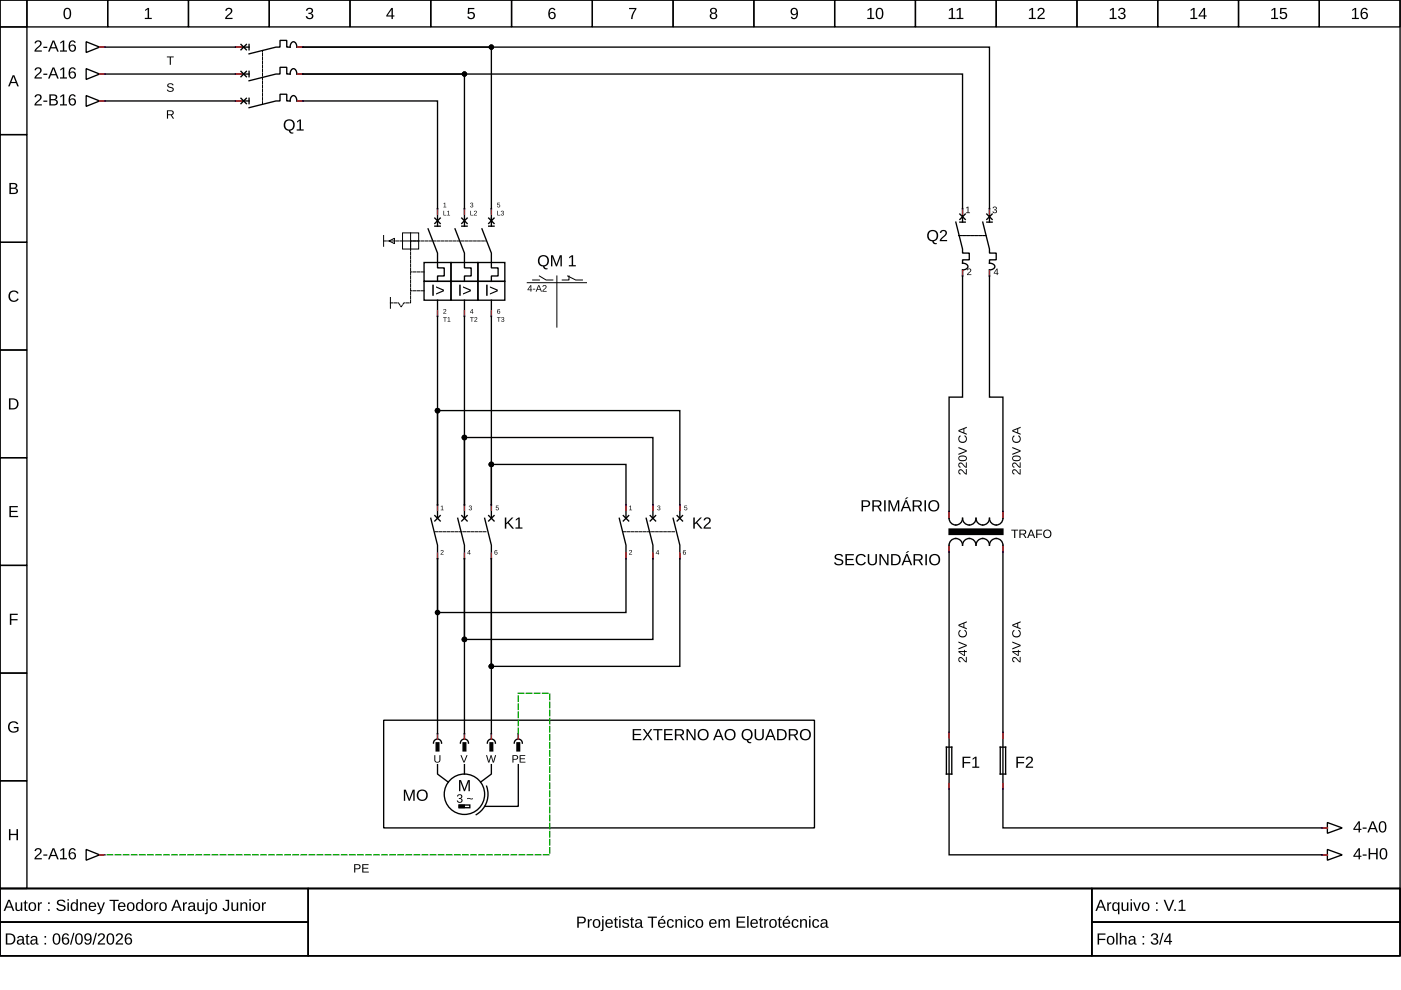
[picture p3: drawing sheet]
<svg xmlns="http://www.w3.org/2000/svg" width="297mm" height="210mm" viewBox="0 0 297 210" stroke-linecap="round" stroke-linejoin="round" font-family="sans-serif">
<g fill="none" stroke="#000" stroke-width=".29">
<path d="M0 0h296.8v188.4h-296.8zM0 0h5.7v5.7h-5.7zM5.7 0h17.1v5.7h-17.1zM22.8 0h17.2v5.7h-17.2zM40 0h17.1v5.7h-17.1zM57.1 0h17.1v5.7h-17.1zM74.2 0h17.1v5.7h-17.1zM91.3 0h17.2v5.7h-17.2zM108.5 0h17.1v5.7h-17.1zM125.6 0h17.1v5.7h-17.1zM142.7 0h17.1v5.7h-17.1zM159.8 0h17.2v5.7h-17.2z"/>
<path d="M177 0h17.1v5.7h-17.1zM194.1 0h17.1v5.7h-17.1zM211.2 0h17.1v5.7h-17.1zM228.3 0h17.2v5.7h-17.2zM245.5 0h17.1v5.7h-17.1zM262.6 0h17.1v5.7h-17.1zM279.7 0h17.1v5.7h-17.1zM0 5.7h5.7v22.8h-5.7zM18.3 14.6l2.8 1.1-2.8 1.1zM18.3 8.8l2.8 1.2-2.8 1.1zM21.1 15.7h.9M21.1 10h.9"/>
<path d="M22.3 10h30.5M22.3 15.7h30.5M51.1 9.4l1.1 1.2M51.1 15.1l1.1 1.2M52.2 9.4l-1.1 1.2M52.2 15.1l-1.1 1.2M52.8 9.4v1.2M52.8 15.1v1.2M64.2 15.7h-1.3a.85 .85 0 0 0-1-1.1l-.3 .7-.1 .4h-.7v-1.4h-1.4v1.4h-.9l-5.7 1.4M64.2 10h-1.3a.85 .85 0 0 0-1-1.1l-.3 .6-.1 .5h-.7v-1.4h-1.4v1.4h-.9l-5.7 1.4M64.2 15.7h34.3v32.3M64.2 10h40v38"/>
<path d="M64.2 15.7h139.9v31.4M64.2 10h145.6v37.1M0 28.5h5.7v22.9h-5.7zM18.3 20.3l2.8 1.1-2.8 1.1zM21.1 21.4h.9M22.3 21.4h30.5M51.1 20.8l1.1 1.2M52.2 20.8l-1.1 1.2M52.8 22.8l5.7-1.4h.9v-1.4h1.4v1.4h.7a.85 .85 0 0 1 1-1l.4 .6v.4h29.9v26.6M52.8 20.8v1.2M0 51.4h5.7v22.8h-5.7zM89.9 55.7h5.7v4h-5.7z"/>
<path d="M89.9 59.7h5.7v3.9h-5.7zM90.8 48.5l2 5.2v3.1h1.4v1.7h-1.4v1.2M92.2 46.2l1.1 1.2M92.2 48h1.1M93.3 46.2l-1.1 1.2M95.6 59.7h5.7v3.9h-5.7zM95.6 55.7h5.7v4h-5.7zM96.5 48.5l2 5.2v3.1h1.4v1.7h-1.4v1.2M97.9 46.2l1.1 1.2M97.9 48h1.1M99 46.2l-1.1 1.2M101.3 59.7h5.7v3.9h-5.7z"/>
<path d="M101.3 55.7h5.7v4h-5.7zM102.2 48.5l2 5.2v3.1h1.4v1.7h-1.4v1.2M103.6 46.2l1.2 1.2M103.6 48h1.2M104.8 46.2l-1.2 1.2M202.7 47.1l1.4 5.7v.9h1.4v1.4h-1.4v.7a.85 .85 0 0 1 1 1l-.6 .4h-.4v27h-2.9v25.7a1.43 1.43 0 0 0 1.5 1.4 1.43 1.43 0 0 0 1.4-1.4 1.43 1.43 0 0 0 1.4 1.4 1.43 1.43 0 0 0 1.4-1.4 1.43 1.43 0 0 0 1.5 1.4 1.43 1.43 0 0 0 1.4-1.4 1.43 1.43 0 0 0 1.4 1.4 1.43 1.43 0 0 0 1.4-1.4v-25.7h-2.8v-27a.85 .85 0 0 0 1-1l-.6-.3-.4-.1v-.7h1.4v-1.4h-1.4v-.9l-1.4-5.7M203.5 45.4l1.1 1.1M203.5 47.1h1.1M204.6 45.4l-1.1 1.1M209.2 45.4l1.2 1.1M209.2 47.1h1.2M210.4 45.4l-1.2 1.1"/>
<path d="M0 74.2h5.7v22.8h-5.7zM92.8 63.6v43.4M98.5 63.6v43.4M104.2 63.6v43.4M0 97h5.7v22.9h-5.7zM0 119.9h5.7v22.8h-5.7zM91.3 109.9l1.5 5.7v2.9M92.2 109.3l1.1 1.2M92.8 107v2.9M92.8 107v-19.9h51.3v22.8M92.8 118.5v38.2M93.3 109.3l-1.1 1.2"/>
<path d="M97 109.9l1.5 5.7v2.9M97.9 109.3l1.1 1.2M98.5 107v2.9M98.5 107v-14.2h39.9v17.1M98.5 118.5v38.2M99 109.3l-1.1 1.2M102.8 109.9l1.4 5.7v2.9M103.6 109.3l1.2 1.2M104.2 107v2.9M104.2 107v-8.5h28.5v11.4M104.2 118.5v38.2M104.8 109.3l-1.2 1.2"/>
<path d="M131.3 109.9l1.4 5.7v14.3h-39.9v-11.4M132.2 109.3l1.1 1.2M133.3 109.3l-1.1 1.2M137 109.9l1.4 5.7v20h-39.9v-17.1M137.9 109.3l1.1 1.2M139 109.3l-1.1 1.2M142.7 109.9l1.4 5.7v25.7h-39.9v-22.8M143.6 109.3l1.1 1.2M144.7 109.3l-1.1 1.2M0 142.7h5.7v22.8h-5.7zM81.3 152.7h91.4v22.8h-91.4zM92.7 156.7a.86 .86 0 0 0-.8 .9"/>
<path d="M92.9 156.7a.86 .86 0 0 1 .7 .9M98.4 156.7a.86 .86 0 0 0-.8 .9M98.6 156.7a.86 .86 0 0 1 .7 .9M104.1 156.7a.86 .86 0 0 0-.8 .9M104.3 156.7a.86 .86 0 0 1 .7 .9M109.8 156.7a.86 .86 0 0 0-.8 .9M109.9 155.6v1.1M110 156.7a.86 .86 0 0 1 .7 .9M200.7 158.4h1.1v5.7h-1.1zM201.2 155.6v11.4M201.2 155.3v-39.7a1.43 1.43 0 0 1 1.5-1.4 1.43 1.43 0 0 1 1.4 1.4 1.43 1.43 0 0 1 1.4-1.4 1.43 1.43 0 0 1 1.4 1.4 1.43 1.43 0 0 1 1.5-1.4 1.43 1.43 0 0 1 1.4 1.4 1.43 1.43 0 0 1 1.4-1.4 1.43 1.43 0 0 1 1.4 1.4v39.7M212.1 158.4h1.1v5.7h-1.1z"/>
<path d="M212.6 155.6v11.4M0 165.5h5.7v22.9h-5.7zM92.8 162.1v2l2.2 1.7M97.3 170.7h2.3v.6h-2.3zM98.5 162.1v2M103.2 166.7a5 5 0 0 1-2.2 6M104.2 162.1v2l-2.3 1.7M109.9 162.1v8.9h-7.1M201.2 167.3v13.9h79.1M212.6 167.3v8.2h67.7M280.6 175.5h.8M281.4 174.4l3.2 1.1-3.2 1.2z"/>
<path d="M0 188.4h296.8v14.3h-296.8zM0 188.4h65.4v7.1h-65.4zM0 195.5h65.4v7.2h-65.4zM18.3 180.1l2.8 1.1-2.8 1.2zM21.1 181.2h.9M65.4 188.4h166.1v14.3h-166.1zM231.5 188.4h65.3v7.1h-65.3zM231.5 195.5h65.3v7.2h-65.3zM280.6 181.2h.8M281.4 180.1l3.2 1.1-3.2 1.2z"/>
<circle cx="98.5" cy="168.4" r="4.3"/>
</g>
<g fill="#000">
<path d="M30.8 2.1l.5-.4h.3v2.1h.6v.2h-1.5v-.2h.6v-1.8l-.5 .4zM35.4 12h1.4v.2h-.6v1.5h-.2v-1.5h-.6zM35.6 17.8a.82 .82 0 0 1 1.2 .3h-.2a.41 .41 0 0 0-.5-.3 .41 .41 0 0 0-.3 .5l.2 .1a.61 .61 0 0 1 .7 .2 .61 .61 0 0 1 0 .7l-.6 .2a.65 .65 0 0 1-.7-.5h.2a.47 .47 0 0 0 .6 .3 .47 .47 0 0 0 .3-.5l-.4-.2a.5 .5 0 0 1-.6-.2 .5 .5 0 0 1 .1-.6zM48 1.8a.76 .76 0 0 1 1.2 .2 .76 .76 0 0 1-.5 1.1l-.6 .7h1.2v.2h-1.6l.1-.4 .5-.5a.7 .7 0 0 0 .4-1.2l-.5 .1-.1 .3h-.3zM65.1 1.8a.69 .69 0 0 1 1-.1 .69 .69 0 0 1 0 1.1h-.2a.67 .67 0 0 1 .5 .9 .67 .67 0 0 1-1 .4l-.5-.5-.1-.2h.3a.48 .48 0 0 0 .7 .4 .48 .48 0 0 0 .2-.7l-.6-.1v-.3a.46 .46 0 0 0 .6-.2 .46 .46 0 0 0-.3-.6 .46 .46 0 0 0-.5 .4h-.3zM99.2 1.7h1.4v.2h-1.1v.8a.81 .81 0 0 1 1 .2 .81 .81 0 0 1-.1 1.1 .81 .81 0 0 1-1.1-.1l-.2-.4h.3a.53 .53 0 0 0 .8 .2 .53 .53 0 0 0 0-.8 .53 .53 0 0 0-.8 .1h-.3zM133.4 1.7h1.5l-.6 1.5-.2 .8h-.3l.1-.6 .7-1.5h-1.2zM94 43.1l.4-.1v.9l.2 .1h-.6l.3-.1v-.8l-.3 .2zM99.8 43a.28 .28 0 0 1 .4 0 .28 .28 0 0 1-.1 .5 .26 .26 0 0 1 .2 .3 .26 .26 0 0 1-.3 .2l-.3-.3 .3 .2a.18 .18 0 0 0 .2-.2 .18 .18 0 0 0-.2-.2l-.1-.1a.19 .19 0 0 0 .3-.1 .19 .19 0 0 0-.2-.2 .19 .19 0 0 0-.2 .1h-.1zM105.4 43h.6l-.4 .1-.1 .3a.34 .34 0 0 1 .5 .2 .34 .34 0 0 1-.2 .4 .34 .34 0 0 1-.4-.3l.3 .2a.26 .26 0 0 0 .1-.4 .26 .26 0 0 0-.4 0zM204.8 44l.5-.2v1.2h.4v.2h-.9v-.2h.4v-1l-.4 .2zM205.2 57a.47 .47 0 0 1 .7 .2 .47 .47 0 0 1-.4 .7l-.3 .3h.7v.1h-.9l.5-.7a.28 .28 0 0 0 .2-.4 .28 .28 0 0 0-.5 .1h-.2z"/>
<path d="M210.6 43.9a.4 .4 0 0 1 .6 0 .4 .4 0 0 1-.1 .6 .37 .37 0 0 1 .3 .4 .37 .37 0 0 1-.5 .3l-.4-.2-.1-.2h.2a.28 .28 0 0 0 .4 .3 .28 .28 0 0 0 .1-.5h-.3v-.2a.27 .27 0 0 0 .3-.1 .27 .27 0 0 0-.1-.4 .27 .27 0 0 0-.4 .3h-.1zM2.1 61.9a1.18 1.18 0 0 1 1.8 .3l-.3 .1a.87 .87 0 0 0-1.3-.1 .87 .87 0 0 0 .1 1.3 .87 .87 0 0 0 1.3-.2l.3 .1a1.21 1.21 0 0 1-1.8 .4 1.21 1.21 0 0 1-.1-1.9zM94.1 65.6a.33 .33 0 0 1 .5 .1 .33 .33 0 0 1-.3 .5l-.2 .2 .5 .1h-.6l.4-.6a.19 .19 0 0 0 0-.3 .19 .19 0 0 0-.3 .2h-.1zM2 107.3h1.8v.3h-1.5v.7h1.4v.3h-1.4v.8h1.5v.2h-1.8zM93.5 116.7a.33 .33 0 0 1 .5 .1 .33 .33 0 0 1-.3 .5l-.2 .2 .6 .1h-.7l.5-.6a.19 .19 0 0 0-.1-.3 .19 .19 0 0 0-.3 .2h-.1zM93.5 107.4l.3-.2v.9l.3 .1h-.7l.3-.1v-.8l-.2 .2zM99.5 107.3a.28 .28 0 0 1 .5-.1 .28 .28 0 0 1-.2 .5 .26 .26 0 0 1 .3 .3 .26 .26 0 0 1-.4 .2l-.3-.3 .3 .2a.18 .18 0 0 0 .2-.2 .18 .18 0 0 0-.2-.2l-.1-.1a.19 .19 0 0 0 .3-.1 .19 .19 0 0 0-.1-.2 .19 .19 0 0 0-.3 .2l-.1-.1zM105.2 107.2h.5l-.4 .1v.3a.34 .34 0 0 1 .4 .2 .34 .34 0 0 1-.2 .4 .34 .34 0 0 1-.4-.2l.3 .1a.26 .26 0 0 0 .2-.4 .26 .26 0 0 0-.5 0zM133.5 116.7a.33 .33 0 0 1 .5 .1 .33 .33 0 0 1-.3 .5l-.2 .2 .5 .1h-.6l.4-.6a.19 .19 0 0 0 0-.3 .19 .19 0 0 0-.3 .2h-.1zM133.4 107.4l.4-.2v.9l.2 .1h-.6l.3-.1v-.8l-.3 .2zM139.5 107.3a.28 .28 0 0 1 .4-.1 .28 .28 0 0 1-.1 .5 .26 .26 0 0 1 .2 .3 .26 .26 0 0 1-.3 .2l-.4-.3 .4 .2a.18 .18 0 0 0 .2-.2 .18 .18 0 0 0-.3-.2v-.1a.19 .19 0 0 0 .3-.1 .19 .19 0 0 0-.2-.2 .19 .19 0 0 0-.2 .2l-.1-.1zM145.1 107.2h.6l-.5 .1v.3a.34 .34 0 0 1 .5 .2 .34 .34 0 0 1-.2 .4 .34 .34 0 0 1-.4-.2l.3 .1a.26 .26 0 0 0 .1-.4 .26 .26 0 0 0-.4 0z"/>
<path d="M2.1 130.1h1.7v.3h-1.4v.9h1.3v.2h-1.3v1h-.3zM2 153.2a1.23 1.23 0 0 1 1.9 .3l-.3 .1a.9 .9 0 0 0-1.3-.2 .9 .9 0 0 0-.2 1.2 1 1 0 0 0 1.5 .2v-.4h-.7v-.3h1v.8a1.29 1.29 0 0 1-1.8 .2 1.29 1.29 0 0 1-.1-1.9zM1.9 175.8h.3v1h1.3v-1h.3v2.3h-.3v-1h-1.3v1h-.3zM92.1 160.1h.2v1a.44 .44 0 0 0 .4 .4 .44 .44 0 0 0 .5-.4v-1h.2v1a.65 .65 0 0 1-.7 .6 .65 .65 0 0 1-.6-.6zM97.6 160.1h.2l.6 1.4 .5-1.4h.2l-.6 1.6h-.2zM97.3 165.4h.4l.8 2 .7-2h.4v2.3h-.3v-2l-.7 2h-.2l-.8-2v2h-.3zM103 160.1h.3l.3 1.4 .4-1.4h.2l.4 1.4 .4-1.4h.2l-.5 1.6h-.2l-.4-1.3-.3 1.3h-.3z"/>
<path d="M2.7 16h.3l1 2.3h-.3l-.3-.7h-1.1l-.2 .7h-.4zM2.9 16.2l-.5 1.2h.9z"/>
<path d="M7.6 14.4a.76 .76 0 0 1 1.2 .2 .76 .76 0 0 1-.5 1.1l-.7 .7h1.3v.3h-1.6l.1-.4 .5-.6a.7 .7 0 0 0 .4-1.2l-.5 .1-.2 .3h-.3zM9.2 15.6h.8v.3h-.8zM11.1 14.3h.4l1 2.4h-.4l-.2-.7h-1.1l-.3 .7h-.3zM11.3 14.5l-.4 1.2h.9zM12.8 14.7l.5-.4h.3v2.1h.6v.3h-1.5v-.3h.6v-1.8l-.5 .4zM14.9 14.4a.74 .74 0 0 1 1.2 .3l-.3 .1a.49 .49 0 0 0-.7-.2 .49 .49 0 0 0-.2 .6l-.1 .2a.77 .77 0 0 1 1.2 .1 .77 .77 0 0 1-.1 1.1 .77 .77 0 0 1-1.2-.2l-.1-.5v-.7zM14.8 15.9a.5 .5 0 0 0 1 0 .5 .5 0 0 0-1 0z"/>
<path d="M7.6 8.7a.76 .76 0 0 1 1.2 .2 .76 .76 0 0 1-.5 1.1l-.7 .7h1.3v.2h-1.6l.1-.3 .5-.6a.7 .7 0 0 0 .4-1.2l-.5 .1-.2 .3h-.3zM9.2 9.9h.8v.3h-.8zM11.1 8.6h.4l1 2.3h-.4l-.2-.6h-1.1l-.3 .6h-.3zM11.3 8.8l-.4 1.2h.9zM12.8 9l.5-.4h.3v2.1h.6v.2h-1.5v-.2h.6v-1.8l-.5 .4zM14.9 8.7a.74 .74 0 0 1 1.2 .3l-.3 .1a.49 .49 0 0 0-.7-.2 .49 .49 0 0 0-.2 .6l-.1 .2a.77 .77 0 0 1 1.2 .1 .77 .77 0 0 1-.1 1.1 .77 .77 0 0 1-1.2-.2l-.1-.5v-.8zM14.8 10.2a.5 .5 0 0 0 1 0 .5 .5 0 0 0-1 0z"/>
<path d="M13.8 1.8a.88 .88 0 0 1 1 .1 .88 .88 0 0 1 .3 1 .88 .88 0 0 1-.8 1.2 .88 .88 0 0 1-.8-1.2v-.7zM14 2a1.59 1.59 0 0 0 .1 1.8h.2a1.09 1.09 0 0 0 .4-1.5l-.3-.4z"/>
<path d="M83 1.7h.3v1.6h.3v.2h-.3v.5h-.3v-.5h-1.1v-.2zM83 2l-.8 1.3h.8z"/>
<path d="M116.6 1.8a.74 .74 0 0 1 1.2 .3l-.3 .1a.49 .49 0 0 0-.7-.3 .49 .49 0 0 0-.2 .6l-.1 .3a.77 .77 0 0 1 1.2 0 .77 .77 0 0 1-.1 1.2 .77 .77 0 0 1-1.1-.2l-.2-.5v-.8zM116.5 3.3a.5 .5 0 0 0 1 0 .5 .5 0 0 0-1 0z"/>
<path d="M150.7 1.8a.7 .7 0 0 1 1-.1 .7 .7 0 0 1 .1 1l-.2 .1a.69 .69 0 0 1 .4 .9 .69 .69 0 0 1-1 .4 .64 .64 0 0 1-.5-.6 .64 .64 0 0 1 .4-.7l-.3-.4zM150.8 2.3a.45 .45 0 0 0 .9 0 .45 .45 0 0 0-.9 0zM150.8 3.4a.5 .5 0 0 0 1 0 .5 .5 0 0 0-1 0z"/>
<path d="M167.8 1.9a.86 .86 0 0 1 1.1-.1 .86 .86 0 0 1 .3 1 .9 .9 0 0 1-.3 1.1 .9 .9 0 0 1-1.1 0l-.1-.3 .2-.1a.5 .5 0 0 0 .7 .3 .5 .5 0 0 0 .3-.6v-.3a.76 .76 0 0 1-1.2 .1 .76 .76 0 0 1 .1-1.1zM168 2a.54 .54 0 0 0 .1 .9 .54 .54 0 0 0 .8-.3 .54 .54 0 0 0-.5-.7z"/>
<path d="M184 2.1l.5-.4h.3v2.1h.6v.2h-1.5v-.2h.6v-1.8l-.5 .4zM186 1.8a.88 .88 0 0 1 1 .1 .88 .88 0 0 1 .3 1 .88 .88 0 0 1-.8 1.2 .88 .88 0 0 1-.8-1.2v-.7zM186.2 2a1.59 1.59 0 0 0 .1 1.8h.2a1.09 1.09 0 0 0 .4-1.5l-.3-.4z"/>
<path d="M201.2 2.1l.6-.4h.2v2.1h.6v.2h-1.5v-.2h.6v-1.8l-.5 .4zM202.9 2.1l.5-.4h.3v2.1h.6v.2h-1.5v-.2h.6v-1.8l-.5 .4z"/>
<path d="M218.2 2.1l.6-.4h.2v2.1h.6v.2h-1.5v-.2h.6v-1.8l-.5 .4zM220.2 1.8a.76 .76 0 0 1 1.2 .2 .76 .76 0 0 1-.4 1.1l-.7 .7h1.2v.2h-1.6l.1-.4 .6-.5a.7 .7 0 0 0 .3-1.2l-.5 .1-.1 .3h-.3z"/>
<path d="M235.3 2.1l.6-.4h.3v2.1h.5v.2h-1.4v-.2h.6v-1.8l-.6 .4zM237.3 1.8a.69 .69 0 0 1 1-.1 .69 .69 0 0 1 0 1.1h-.2a.67 .67 0 0 1 .5 .9 .67 .67 0 0 1-1 .4l-.5-.5-.1-.2h.3a.48 .48 0 0 0 .7 .4 .48 .48 0 0 0 .2-.7l-.6-.1v-.3a.46 .46 0 0 0 .7-.2 .46 .46 0 0 0-.4-.6 .46 .46 0 0 0-.5 .4h-.3z"/>
<path d="M252.5 2.1l.5-.4h.3v2.1h.6v.2h-1.5v-.2h.6v-1.8l-.5 .4zM255.2 1.7h.3v1.6h.3v.2h-.3v.5h-.3v-.5h-1.1v-.2zM255.2 2l-.8 1.3h.8z"/>
<path d="M269.6 2.1l.5-.4h.3v2.1h.6v.2h-1.5v-.2h.6v-1.8l-.5 .4zM271.4 1.7h1.4v.2h-1.1v.8a.81 .81 0 0 1 1.1 .2 .81 .81 0 0 1-.2 1.1 .81 .81 0 0 1-1.1-.1l-.2-.4h.3a.53 .53 0 0 0 .8 .2 .53 .53 0 0 0 .1-.8 .53 .53 0 0 0-.8 .1h-.3z"/>
<path d="M286.7 2.1l.6-.4h.2v2.1h.6v.2h-1.5v-.2h.6v-1.8l-.5 .4zM288.8 1.8a.74 .74 0 0 1 1.2 .3l-.3 .1a.49 .49 0 0 0-.6-.3 .49 .49 0 0 0-.3 .6v.3a.77 .77 0 0 1 1.1 0 .77 .77 0 0 1-.1 1.2 .77 .77 0 0 1-1.1-.2l-.2-.5v-.8zM288.7 3.3a.5 .5 0 0 0 1 0 .5 .5 0 0 0-1 0z"/>
<path d="M7.6 20.1a.76 .76 0 0 1 1.2 .2 .76 .76 0 0 1-.5 1.1l-.7 .7h1.3v.3h-1.6l.1-.4 .5-.6a.7 .7 0 0 0 .4-1.2l-.5 .1-.2 .3h-.3zM9.2 21.3h.8v.3h-.8zM10.5 20a1.53 1.53 0 0 1 1.6 .3v.5l-.4 .3a.64 .64 0 0 1 .6 .8 .64 .64 0 0 1-.9 .5h-.9zM10.8 20.3v.7h.7l.3-.2-.1-.5zM10.8 21.3v.8l1-.1a.42 .42 0 0 0-.1-.7zM12.8 20.4l.5-.4h.3v2.1h.6v.3h-1.5v-.3h.6v-1.8l-.5 .4zM14.9 20.1a.74 .74 0 0 1 1.2 .4h-.3a.49 .49 0 0 0-.7-.2 .49 .49 0 0 0-.2 .6l-.1 .3a.77 .77 0 0 1 1.2 0 .77 .77 0 0 1-.1 1.1 .77 .77 0 0 1-1.2-.2l-.1-.5v-.7zM14.8 21.6a.5 .5 0 0 0 1 0 .5 .5 0 0 0-1 0z"/>
<path d="M35.4 23.4h.8a.51 .51 0 0 1 .6 .4 .51 .51 0 0 1-.4 .6l.5 .8h-.3l-.4-.8h-.6v.8h-.2zM35.6 23.6v.6h.6a.33 .33 0 0 0 .4-.3 .33 .33 0 0 0-.4-.3z"/>
<path d="M60.5 25.6a1.22 1.22 0 0 1 1.9 .3 1.22 1.22 0 0 1-.9 1.8l.2 .3 .5 .1v.2a.72 .72 0 0 1-1-.6 1.23 1.23 0 0 1-1-.8 1.23 1.23 0 0 1 .3-1.3zM60.7 25.8a.92 .92 0 0 0 0 1.4 .92 .92 0 0 0 1.4-.2 .92 .92 0 0 0-.2-1.2 .92 .92 0 0 0-1.2 0zM63 25.7l.5-.4h.3v2.1h.6v.3h-1.5v-.3h.6v-1.8l-.5 .4z"/>
<path d="M2 38.8a1.53 1.53 0 0 1 1.6 .3l.1 .5-.5 .3a.64 .64 0 0 1 .6 .8 .64 .64 0 0 1-.8 .4h-1zM2.3 39v.8h.8l.2-.2-.1-.5zM2.3 40v.9l1.1-.1a.42 .42 0 0 0-.2-.7z"/>
<path d="M94 44.7h.2v.9h.5v.1h-.7zM94.8 44.9l.4-.2v.9l.2 .1h-.6l.3-.1v-.8l-.3 .2z"/>
<path d="M99.7 44.7h.2v.9h.5v.1h-.7zM100.6 44.8a.33 .33 0 0 1 .5 .1 .33 .33 0 0 1-.3 .5l-.2 .2 .5 .1h-.6l.4-.6a.19 .19 0 0 0 0-.3 .19 .19 0 0 0-.3 .1h-.1z"/>
<path d="M105.4 44.7h.2v.9h.5v.1h-.7zM106.3 44.7a.28 .28 0 0 1 .4 0 .28 .28 0 0 1-.1 .5 .26 .26 0 0 1 .2 .3 .26 .26 0 0 1-.3 .2l-.3-.3 .3 .2a.18 .18 0 0 0 .2-.2 .18 .18 0 0 0-.2-.2l-.1-.1a.19 .19 0 0 0 .3-.1 .19 .19 0 0 0-.2-.2 .19 .19 0 0 0-.2 .1h-.1z"/>
<path d="M114.4 54.4a1.22 1.22 0 0 1 1.9 .3 1.22 1.22 0 0 1-.9 1.8l.2 .3 .5 .1v.2a.72 .72 0 0 1-1-.6 1.23 1.23 0 0 1-1-.8 1.23 1.23 0 0 1 .3-1.3zM114.6 54.6a.92 .92 0 0 0 0 1.4 .92 .92 0 0 0 1.4-.2 .92 .92 0 0 0-.2-1.2 .92 .92 0 0 0-1.2 0zM116.8 54.1h.4l.8 2 .7-2h.4v2.4h-.3v-2.1l-.7 2.1h-.2l-.8-2.1v2.1h-.3zM120.7 54.5l.5-.4h.3v2.1h.6v.3h-1.5v-.3h.6v-1.8l-.5 .4z"/>
<path d="M196.9 49.1a1.22 1.22 0 0 1 1.9 .3 1.22 1.22 0 0 1-.8 1.7l.1 .4h.5v.2a.72 .72 0 0 1-1-.5 1.23 1.23 0 0 1-1-.8 1.23 1.23 0 0 1 .3-1.3zM197.1 49.3a.92 .92 0 0 0 0 1.3 .92 .92 0 0 0 1.4-.1 .92 .92 0 0 0-.1-1.3 .92 .92 0 0 0-1.3 .1zM199.5 48.9a.76 .76 0 0 1 1.2 .2 .76 .76 0 0 1-.4 1.1l-.7 .7h1.2v.2h-1.6l.1-.4 .5-.5a.7 .7 0 0 0 .4-1.2l-.5 .1-.1 .3h-.3z"/>
<path d="M211.3 56.9h.2v1h.2v.1h-.2v.3h-.2v-.3h-.6zM211.3 57.1l-.4 .8h.4z"/>
<path d="M91.7 60.4h.3v2.3h-.3zM92.5 60.7l1.6 .7v.4l-1.6 .7v-.3l1.4-.6-1.4-.6z"/>
<path d="M93.9 67.2h.8l-.3 .2v.8h-.1v-.8zM94.9 67.4l.4-.2v.9l.2 .1h-.6l.2-.1v-.7l-.2 .1z"/>
<path d="M97.4 60.4h.3v2.3h-.3zM98.2 60.7l1.6 .7v.4l-1.6 .7v-.3l1.4-.6-1.4-.6z"/>
<path d="M99.6 67.2h.9l-.4 .2v.8h-.1v-.8zM100.7 67.3a.33 .33 0 0 1 .5 .1 .33 .33 0 0 1-.3 .5l-.2 .2 .5 .1h-.6l.4-.5a.2 .2 0 0 0 0-.4 .19 .19 0 0 0-.3 .2h-.1z"/>
<path d="M100.1 65.5h.1v.7h.2l-.2 .3-.1-.2h-.5zM100.1 65.7l-.3 .5h.3z"/>
<path d="M103.1 60.4h.3v2.3h-.3zM103.9 60.7l1.6 .7v.4l-1.6 .7v-.3l1.4-.6-1.4-.6z"/>
<path d="M105.4 67.2h.8l-.4 .2v.8h-.1v-.8zM106.4 67.3a.28 .28 0 0 1 .4 0 .28 .28 0 0 1-.1 .4 .26 .26 0 0 1 .2 .3 .26 .26 0 0 1-.3 .2l-.4-.2 .4 .1a.18 .18 0 0 0 .2-.2 .18 .18 0 0 0-.2-.1l-.1-.1a.19 .19 0 0 0 .3-.1 .19 .19 0 0 0-.2-.3 .19 .19 0 0 0-.2 .2h-.1z"/>
<path d="M105.5 65.7l.2-.2 .3 .2-.4-.1-.1 .4a.34 .34 0 0 1 .5 .1 .34 .34 0 0 1-.2 .5 .34 .34 0 0 1-.4-.3zM105.5 66.2a.21 .21 0 0 0 .4 0 .21 .21 0 0 0-.4 0z"/>
<path d="M112.5 60.5h.1v.9h.2v.1h-.2v.3h-.1v-.3h-.7zM112.5 60.7l-.5 .7h.5zM113 61.2h.5v.2h-.5zM114.1 60.5h.2l.6 1.3h-.2l-.2-.4h-.6l-.1 .4h-.2zM114.2 60.6l-.2 .7h.5zM115.1 60.5a.47 .47 0 0 1 .8 .2 .47 .47 0 0 1-.4 .7l-.3 .3h.7v.1h-.9l.5-.6a.28 .28 0 0 0 .2-.5 .28 .28 0 0 0-.5 .1h-.2z"/>
<path d="M1.9 84.5h.8a1.18 1.18 0 0 1 1.2 1.1 1.18 1.18 0 0 1-1.1 1.2h-.9zM2.2 84.7v1.9h.5a.97 .97 0 0 0 .9-1.3 .97 .97 0 0 0-1.4-.6z"/>
<path d="M99.5 116.6h.2v.7h.1l-.1 .3-.2-.2h-.4zM99.5 116.8l-.3 .5h.3z"/>
<path d="M104.9 116.7l.3-.1 .3 .2-.4-.1-.2 .4a.34 .34 0 0 1 .6 .1 .34 .34 0 0 1-.2 .5 .34 .34 0 0 1-.5-.4zM104.9 117.3a.25 .25 0 0 0 .5 0 .25 .25 0 0 0-.5 0z"/>
<path d="M107 109.7h.3v1.2l1.2-1.2h.4l-1 1.1 1.1 1.3h-.4l-.9-1.2-.4 .3v.9h-.3zM109.4 110.1l.5-.4h.3v2.1h.6v.3h-1.5v-.3h.6v-1.8l-.5 .4z"/>
<path d="M139.5 116.6h.1v.7h.2l-.2 .3-.1-.2h-.5zM139.5 116.8l-.3 .5h.3z"/>
<path d="M144.9 116.7l.2-.1 .3 .2-.4-.1-.1 .4a.34 .34 0 0 1 .5 .1 .34 .34 0 0 1-.2 .5 .34 .34 0 0 1-.4-.4zM144.9 117.3a.21 .21 0 0 0 .4 0 .21 .21 0 0 0-.4 0z"/>
<path d="M147 109.7h.3v1.2l1.1-1.2h.4l-1 1.1 1.2 1.3h-.4l-1-1.2-.3 .3v.9h-.3zM149.4 109.9a.76 .76 0 0 1 1.2 .1 .76 .76 0 0 1-.4 1.1l-.7 .7h1.2v.3h-1.5l.1-.4 .5-.6a.7 .7 0 0 0 .3-1.1h-.5l-.1 .3h-.3z"/>
<path d="M177 117.7a1.07 1.07 0 0 1 1.7 .3h-.3a.58 .58 0 0 0-.6-.3 .58 .58 0 0 0-.5 .5l.6 .3a.72 .72 0 0 1 .9 .7 .72 .72 0 0 1-1 .7 .87 .87 0 0 1-1-.6l.3-.1a.71 .71 0 0 0 .7 .4 .71 .71 0 0 0 .7-.5l-.6-.3a.76 .76 0 0 1-.7-.3 .76 .76 0 0 1-.2-.8zM179.2 117.5h1.8v.2h-1.4v.8h1.3v.3h-1.3v.8h1.5v.2h-1.9zM181.7 117.8a1.18 1.18 0 0 1 1.9 .2l-.3 .1a.87 .87 0 0 0-1.3 0 .87 .87 0 0 0 .1 1.3 .87 .87 0 0 0 1.2-.3l.3 .1a1.21 1.21 0 0 1-1.8 .4 1.21 1.21 0 0 1-.1-1.8zM184 117.5h.3v1.5a.65 .65 0 0 0 .7 .6 .65 .65 0 0 0 .6-.7v-1.4h.3v1.5a.98 .98 0 0 1-.9 .9 .98 .98 0 0 1-1-.9zM186.5 117.5h.3l1.3 2v-2h.3v2.3h-.4l-1.3-2 .1 2h-.3zM188.9 117.5h.8a1.18 1.18 0 0 1 1.3 1.1 1.18 1.18 0 0 1-1.2 1.2h-.9zM189.3 117.7v1.9h.5a.97 .97 0 0 0 .8-1.3 .97 .97 0 0 0-1.3-.6zM192.1 117.5h.4l.9 2.3h-.3l-.3-.7h-1.1l-.2 .7h-.4zM192.3 117.7l-.5 1.2h.9zM192.4 116.9h.4l-.8 .4zM193.7 117.5h1.1a.68 .68 0 0 1 .8 .5 .68 .68 0 0 1-.5 .8l.6 1h-.3l-.7-.9h-.7v.9h-.3zM194 117.7v.9h.8a.44 .44 0 0 0 .5-.4 .44 .44 0 0 0-.5-.5zM196.2 117.5h.3v2.3h-.3zM196.9 118.7a1.22 1.22 0 0 1 2.4 0 1.22 1.22 0 0 1-2.4 0zM197.5 118a.92 .92 0 0 0 0 1.3 .92 .92 0 0 0 1.4-.1 .92 .92 0 0 0-.1-1.3 .92 .92 0 0 0-1.3 .1z"/>
<path d="M182.7 106.1a2.06 2.06 0 0 1 1.6 .2 .73 .73 0 0 1 .1 .8 .73 .73 0 0 1-.7 .4h-.7v.9h-.3zM183 106.3v1l.9-.1a.47 .47 0 0 0 0-.8zM185 106.1h1.1a.68 .68 0 0 1 .8 .5 .68 .68 0 0 1-.6 .8l.7 1h-.4l-.6-1h-.7v1h-.3zM185.3 106.3v.9h.7a.44 .44 0 0 0 .6-.5 .44 .44 0 0 0-.6-.4zM187.5 106.1h.3v2.3h-.3zM188.4 106.1h.4l.7 2 .8-2h.4v2.3h-.3v-2.1l-.8 2.1h-.2l-.8-2.1 .1 2.1h-.3zM191.9 106.1h.4l.9 2.3h-.3l-.3-.7h-1.1l-.2 .7h-.4zM192.1 106.3l-.5 1.2h.9zM192.2 105.5h.4l-.7 .4zM193.5 106.1h1.1a.68 .68 0 0 1 .8 .5 .68 .68 0 0 1-.5 .8l.6 1h-.3l-.6-1h-.8v1h-.3zM193.8 106.3v.9h.8a.44 .44 0 0 0 .5-.5 .44 .44 0 0 0-.5-.4zM196 106.1h.3v2.3h-.3zM196.7 107.2a1.22 1.22 0 0 1 2.4 0 1.22 1.22 0 0 1-2.4 0zM197.4 106.5a.92 .92 0 0 0-.1 1.4 .92 .92 0 0 0 1.4-.1 .92 .92 0 0 0-.1-1.3 .92 .92 0 0 0-1.2 0z"/>
<path d="M203.3 99.6a.94 .94 0 0 1 1.3 .7l.2 .1v-.9h.2v1.1h-.3l-.5-.5a.38 .38 0 0 0-.5-.4 .38 .38 0 0 0-.2 .6l.1 .3-.4-.3zM203.3 98.2a.94 .94 0 0 1 1.3 .6l.2 .1v-.9h.2v1.2l-.3-.1-.5-.5a.38 .38 0 0 0-.5-.3 .38 .38 0 0 0-.2 .6l.1 .3-.4-.4zM203.3 96.8a1.05 1.05 0 0 1 1.7 .4 .98 .98 0 0 1-.9 .6 .98 .98 0 0 1-.9-.6zM203.4 97a.68 .68 0 0 0 .4 .6 .68 .68 0 0 0 .7-.1 .37 .37 0 0 0 .3-.4 .37 .37 0 0 0-.5-.3h-.6zM203.2 94.8l1.8 .7v.2l-1.8 .8v-.3l1.6-.6-1.6-.6zM203.4 92.5l.2-.2 .1 .2a.65 .65 0 0 0-.1 1 .65 .65 0 0 0 1-.1 .65 .65 0 0 0-.2-.9l.1-.2a.91 .91 0 0 1 .3 1.3 .91 .91 0 0 1-1.3 .2 .91 .91 0 0 1-.1-1.3zM203.2 91.2l1.8-.7v.2l-.5 .2v.8l.5 .2v.3l-1.8-.7zM203.4 91.3l.9 .4v-.7z"/>
<path d="M214.4 112.3h1.5v.2h-.6v1.6h-.3v-1.6h-.6zM216.1 112.3h.9a.51 .51 0 0 1 .6 .4 .51 .51 0 0 1-.4 .6l.5 .8h-.3l-.5-.8h-.5v.8h-.3zM216.4 112.5v.6h.5a.33 .33 0 0 0 .4-.3 .33 .33 0 0 0-.4-.3zM218.5 112.3h.3l.7 1.8h-.3l-.2-.5h-.8l-.2 .5h-.2zM218.6 112.5l-.3 .9h.7zM219.7 112.3h1.2v.2h-1v.7h1v.2h-1v.7h-.2zM221.1 113.2a.91 .91 0 0 1 1.8 0 .91 .91 0 0 1-1.8 0zM221.6 112.7a.71 .71 0 0 0 .1 1.1 .71 .71 0 0 0 1-.4 .71 .71 0 0 0-.7-.9z"/>
<path d="M214.7 99.6a.94 .94 0 0 1 1.3 .7l.2 .1v-.9h.2v1.1h-.3l-.5-.5a.38 .38 0 0 0-.5-.4 .38 .38 0 0 0-.1 .6l.1 .3-.5-.3zM214.7 98.2a.94 .94 0 0 1 1.3 .6l.2 .1v-.9h.2v1.2l-.3-.1-.5-.5a.38 .38 0 0 0-.5-.3 .38 .38 0 0 0-.1 .6l.1 .3-.5-.4zM214.7 96.8a1.05 1.05 0 0 1 1.7 .4 .98 .98 0 0 1-.9 .6 .98 .98 0 0 1-.9-.6zM214.8 97a.68 .68 0 0 0 .4 .6 .68 .68 0 0 0 .7-.1 .37 .37 0 0 0 .3-.4 .37 .37 0 0 0-.5-.3h-.6zM214.6 94.8l1.8 .7v.2l-1.8 .8v-.3l1.6-.6-1.6-.6zM214.8 92.5l.2-.2 .1 .2a.65 .65 0 0 0 0 1 .65 .65 0 0 0 .9-.1 .65 .65 0 0 0-.1-.9l.1-.2a.91 .91 0 0 1 .2 1.3 .91 .91 0 0 1-1.3 .2 .91 .91 0 0 1-.1-1.3zM214.6 91.2l1.8-.7v.2l-.5 .2v.8l.5 .2v.3l-1.8-.7zM214.8 91.3l.9 .4v-.7z"/>
<path d="M134.1 154.6h1.8v.2h-1.4v.8h1.3v.3h-1.3v.8h1.5v.2h-1.9zM136.3 154.6h.3l.7 .9 .6-.9h.4l-.8 1.1 .9 1.2h-.4l-.7-1-.7 1h-.4l.9-1.2zM138.5 154.6h1.9v.2h-.8v2.1h-.3v-2.1h-.8zM140.8 154.6h1.8v.2h-1.5v.8h1.4v.3h-1.4v.8h1.6v.2h-1.9zM143.1 154.6h1.1a.68 .68 0 0 1 .8 .5 .68 .68 0 0 1-.5 .8l.6 1h-.3l-.7-.9h-.7v.9h-.3zM143.4 154.8v.9h.8a.44 .44 0 0 0 .5-.4 .44 .44 0 0 0-.5-.5zM145.6 154.6h.3l1.3 2v-2h.3v2.3h-.4l-1.3-2v2h-.2zM147.8 155.8a1.22 1.22 0 0 1 2.4 0 1.22 1.22 0 0 1-2.4 0zM148.5 155.1a.92 .92 0 0 0-.1 1.3 .92 .92 0 0 0 1.4-.1 .92 .92 0 0 0-.1-1.2 .92 .92 0 0 0-1.2 0zM152.1 154.6h.4l1 2.3h-.4l-.2-.6h-1.1l-.3 .6h-.3zM152.3 154.8l-.4 1.2h.9zM153.5 155.8a1.25 1.25 0 0 1 2.5 0 1.25 1.25 0 0 1-2.5 0zM154.2 155.1a.92 .92 0 0 0 0 1.3 .92 .92 0 0 0 1.3-.1 .92 .92 0 0 0-.1-1.2 .92 .92 0 0 0-1.2 0zM157.5 154.9a1.22 1.22 0 0 1 2 .3 1.22 1.22 0 0 1-.9 1.8l.2 .3h.5v.3a.72 .72 0 0 1-1-.6 1.23 1.23 0 0 1-1-.8 1.23 1.23 0 0 1 .2-1.3zM157.8 155.1a.92 .92 0 0 0 0 1.3 .92 .92 0 0 0 1.3-.1 .92 .92 0 0 0-.1-1.2 .92 .92 0 0 0-1.2 0zM160 154.6h.3v1.5a.65 .65 0 0 0 .7 .6 .65 .65 0 0 0 .6-.7v-1.4h.3v1.5a.98 .98 0 0 1-.9 .9 .98 .98 0 0 1-1-.9zM163.2 154.6h.3l1 2.3h-.3l-.3-.6h-1.1l-.3 .6h-.3zM163.3 154.8l-.4 1.2h.9zM164.8 154.6h.7a1.18 1.18 0 0 1 1.3 1.1 1.18 1.18 0 0 1-1.2 1.2h-.8zM165.1 154.8v1.9h.5a.97 .97 0 0 0 .8-1.2 .97 .97 0 0 0-1.3-.7zM167.2 154.6h1.1a.68 .68 0 0 1 .9 .5 .68 .68 0 0 1-.6 .8l.7 1h-.4l-.6-.9h-.7v.9h-.4zM167.6 154.8v.9h.7a.44 .44 0 0 0 .6-.4 .44 .44 0 0 0-.6-.5zM169.5 155.8a1.22 1.22 0 0 1 2.4 0 1.22 1.22 0 0 1-2.4 0zM170.1 155.1a.92 .92 0 0 0 0 1.3 .92 .92 0 0 0 1.4-.1 .92 .92 0 0 0-.1-1.2 .92 .92 0 0 0-1.3 0z"/>
<path d="M203.3 139.4a.94 .94 0 0 1 1.3 .7l.2 .1v-.9h.2v1.1h-.3l-.5-.5a.38 .38 0 0 0-.5-.4 .38 .38 0 0 0-.2 .7l.1 .2-.4-.3zM203.2 138h1.2v-.2h.2v.2h.4v.3h-.4v.8h-.2l-1.2-.8zM203.5 138.3l.9 .6v-.6zM203.2 136l1.8 .7v.3l-1.8 .7v-.2l1.6-.6-1.6-.6zM203.4 133.7l.2-.2 .1 .3a.65 .65 0 0 0-.1 .9 .65 .65 0 0 0 1 0 .65 .65 0 0 0-.2-1l.1-.2a.91 .91 0 0 1 .3 1.3 .91 .91 0 0 1-1.3 .2 .91 .91 0 0 1-.1-1.3zM203.2 132.4l1.8-.7v.3l-.5 .2v.8l.5 .2v.2l-1.8-.7zM203.4 132.6l.9 .3v-.7z"/>
<path d="M214.7 139.4a.94 .94 0 0 1 1.3 .7l.2 .1v-.9h.2v1.1h-.3l-.5-.5a.38 .38 0 0 0-.5-.4 .38 .38 0 0 0-.1 .7l.1 .2-.5-.3zM214.6 138h1.2v-.2h.2v.2h.4v.3h-.4v.8h-.2l-1.2-.8zM214.9 138.3l.9 .6v-.6zM214.6 136l1.8 .7v.3l-1.8 .7v-.2l1.6-.6-1.6-.6zM214.8 133.7l.2-.2 .1 .3a.65 .65 0 0 0 0 .9 .65 .65 0 0 0 .9 0 .65 .65 0 0 0-.1-1l.1-.2a.91 .91 0 0 1 .2 1.3 .91 .91 0 0 1-1.3 .2 .91 .91 0 0 1-.1-1.3zM214.6 132.4l1.8-.7v.3l-.5 .2v.8l.5 .2v.2l-1.8-.7zM214.8 132.6l.9 .3v-.7z"/>
<path d="M85.6 167.4h.4l.8 2 .7-2h.4v2.4h-.3v-2.1l-.7 2.1h-.2l-.8-2.1v2.1h-.3zM88.3 168.6a1.22 1.22 0 0 1 2.4 0 1.22 1.22 0 0 1-2.4 0zM88.9 167.9a.92 .92 0 0 0 0 1.4 .92 .92 0 0 0 1.4-.2 .92 .92 0 0 0-.2-1.2 .92 .92 0 0 0-1.2 0z"/>
<path d="M97.1 168.5a.5 .5 0 0 1 .8 0 .5 .5 0 0 1-.2 .8 .52 .52 0 0 1 .3 .7 .52 .52 0 0 1-.8 .2l-.3-.5h.2a.36 .36 0 0 0 .5 .3 .36 .36 0 0 0 .1-.5l-.4-.1v-.2a.34 .34 0 0 0 .5-.2 .34 .34 0 0 0-.3-.4 .34 .34 0 0 0-.4 .3h-.2zM99 169.3l1.3-.1a.6 .6 0 0 1-1 .2l-.3 .1z"/>
<path d="M108.6 160.1h.7a.48 .48 0 0 1 .6 .5 .48 .48 0 0 1-.6 .5h-.4v.6h-.3zM108.9 160.3v.6h.6a.32 .32 0 0 0 0-.6zM110.2 160.1h1.2v.2h-1v.5h.9v.2h-.9v.5h1v.2h-1.2z"/>
<path d="M204.1 160.4h1.6v.3h-1.3v.9h1.3v.2h-1.3v1h-.3zM206.2 160.8l.6-.4h.2v2.1h.6v.3h-1.5v-.3h.6v-1.8l-.5 .4z"/>
<path d="M215.5 160.4h1.7v.3h-1.4v.9h1.3v.2h-1.3v1h-.3zM217.7 160.6a.76 .76 0 0 1 1.2 .1 .76 .76 0 0 1-.4 1.1l-.7 .7h1.2v.3h-1.5l.1-.4 .5-.6a.7 .7 0 0 0 .3-1.1l-.5 .1-.1 .2h-.3z"/>
<path d="M288 174.1h.3v1.6h.4v.3h-.4v.5h-.3v-.5h-1.1v-.3zM288 174.5l-.8 1.2h.8zM288.9 175.5h.8v.2h-.8zM290.9 174.1h.3l1 2.4h-.4l-.2-.7h-1.1l-.3 .7h-.3zM291 174.4l-.4 1.2h.9zM292.7 174.2a.88 .88 0 0 1 1 .1 .88 .88 0 0 1 .2 1 .88 .88 0 0 1-.8 1.2 .88 .88 0 0 1-.8-1.2l.1-.7zM292.8 174.4a1.59 1.59 0 0 0 .2 1.9h.1a1.09 1.09 0 0 0 .5-1.5l-.3-.4z"/>
<path d="M1.7 190.8h.4l.9 2.3h-.3l-.3-.7h-1l-.3 .7h-.3zM1.9 191l-.4 1.2h.8zM3.3 191.3h.3v1.2a.44 .44 0 0 0 .5 .5 .44 .44 0 0 0 .3-.6v-1.1h.3v1.8h-.3v-.3a.61 .61 0 0 1-.7 .4 .61 .61 0 0 1-.4-.7zM5.3 190.9h.2v.4h.3v.2h-.3v1.2l.1 .2h.3v.2h-.5l-.1-.1-.1-1.5h-.2v-.2h.2zM6.2 191.5a.91 .91 0 0 1 1.5 .6 .91 .91 0 0 1-1.1 1l-.4-.2-.1-.4zM6.6 191.6a.71 .71 0 0 0-.3 .9 .71 .71 0 0 0 .8 .4 .82 .82 0 0 0-.2-1.4zM8 191.3h.3v.4l.2-.3 .4-.1v.3h-.3l-.2 .3-.1 1.2h-.3zM10.2 191.3h.3v.4h-.3zM10.2 192.8h.3v.3h-.3zM12.2 191a1.07 1.07 0 0 1 1.7 .3h-.4a.58 .58 0 0 0-.6-.3 .58 .58 0 0 0-.5 .5l.6 .3a.72 .72 0 0 1 .9 .7 .72 .72 0 0 1-1 .7 .87 .87 0 0 1-1-.6l.4-.1a.71 .71 0 0 0 .7 .4 .71 .71 0 0 0 .6-.5l-.6-.3a.76 .76 0 0 1-.7-.3 .76 .76 0 0 1-.1-.8zM14.3 190.7h.3v.2h-.3zM14.3 191.3h.3v1.8h-.3zM15.1 191.5l.5-.2 .6 .3v-.9h.3v2.4h-.3v-.3a.69 .69 0 0 1-.9 .3 .69 .69 0 0 1-.3-.9zM15.4 191.7a.88 .88 0 0 0 .3 1.2 .75 .75 0 0 0 .5-.7 .75 .75 0 0 0-.5-.7zM17 191.3h.2l.1 .3a.61 .61 0 0 1 .7-.3 .61 .61 0 0 1 .4 .6v1.2h-.3v-1.1a.44 .44 0 0 0-.5-.5 .44 .44 0 0 0-.3 .6v1h-.3zM19 191.5a.82 .82 0 0 1 1-.1 .82 .82 0 0 1 .4 .9h-1.3a.53 .53 0 0 0 .3 .6 .53 .53 0 0 0 .7-.2h.2a.9 .9 0 0 1-1.2 .3 .9 .9 0 0 1-.2-1.3zM19.2 191.7l-.1 .4h1l-.3-.6zM20.6 191.3h.3l.5 1.5 .5-1.5h.4l-.7 1.8a.77 .77 0 0 1-.9 .7v-.2h.3l.3-.5zM23.2 190.8h2v.2h-.8v2.1h-.4v-2.1h-.8zM25.2 191.5a.82 .82 0 0 1 1-.1 .82 .82 0 0 1 .4 .9h-1.3a.53 .53 0 0 0 .3 .6 .53 .53 0 0 0 .7-.2h.3a.9 .9 0 0 1-1.3 .3 .9 .9 0 0 1-.2-1.3zM25.5 191.7l-.2 .4h1l-.3-.6zM27.1 191.5a.91 .91 0 0 1 1.4 .6 .91 .91 0 0 1-1 1l-.4-.2-.2-.4zM27.4 191.6a.71 .71 0 0 0-.2 .9 .71 .71 0 0 0 .8 .4 .82 .82 0 0 0-.3-1.4zM29 191.5l.5-.2 .5 .3v-.9h.3l.1 2.4h-.3l-.1-.3a.69 .69 0 0 1-.8 .3 .69 .69 0 0 1-.4-.9zM29.2 191.7a.88 .88 0 0 0 .4 1.2 .75 .75 0 0 0 .5-.7 .75 .75 0 0 0-.5-.7zM30.9 191.5a.91 .91 0 0 1 1.4 .6 .91 .91 0 0 1-1 1l-.4-.2-.2-.4zM31.2 191.6a.71 .71 0 0 0-.2 .9 .71 .71 0 0 0 .8 .4 .82 .82 0 0 0-.3-1.4zM32.7 191.3h.3v.4l.2-.3 .4-.1v.3h-.4l-.1 .3-.1 1.2h-.3zM34 191.5a.91 .91 0 0 1 1.4 .6 .91 .91 0 0 1-1.1 1l-.3-.2-.2-.4zM34.3 191.6a.71 .71 0 0 0-.3 .9 .71 .71 0 0 0 .8 .4 .82 .82 0 0 0-.2-1.4zM37.2 190.8h.4l1 2.3h-.4l-.2-.7h-1.1l-.3 .7h-.3zM37.4 191l-.4 1.2h.9zM38.8 191.3h.3v.4l.2-.3 .3-.1v.3h-.3l-.2 .3v1.2h-.3zM40.1 191.4a.72 .72 0 0 1 .8-.1 .72 .72 0 0 1 .4 .6v.9l.3 .1v.2h-.4l-.2-.3a.61 .61 0 0 1-.7 .4 .61 .61 0 0 1-.4-.7 .61 .61 0 0 1 .7-.5h.4a.41 .41 0 0 0-.2-.5 .41 .41 0 0 0-.6 .3h-.3zM40.3 192.3a.4 .4 0 0 0 .1 .7 .4 .4 0 0 0 .6-.3v-.5zM41.8 191.3h.3v1.2a.44 .44 0 0 0 .5 .5 .44 .44 0 0 0 .4-.6v-1.1h.3v1.8h-.3v-.3a.61 .61 0 0 1-.7 .4 .61 .61 0 0 1-.5-.7zM43.7 190.7h.3v.2h-.3zM43.7 191.3h.3v2.1a.44 .44 0 0 1-.6 .4v-.2l.3-.1zM44.6 191.5a.91 .91 0 0 1 1.4 .6 .91 .91 0 0 1-1 1l-.4-.2-.2-.4zM44.9 191.6a.71 .71 0 0 0-.2 .9 .71 .71 0 0 0 .8 .4 .82 .82 0 0 0-.3-1.4zM47.8 190.8h.8v1.6a.71 .71 0 0 1-.7 .8 .71 .71 0 0 1-.7-.7h.3a.39 .39 0 0 0 .4 .4 .39 .39 0 0 0 .4-.5v-1.4h-.5zM49.1 191.3h.3v1.2a.44 .44 0 0 0 .4 .5 .44 .44 0 0 0 .4-.6v-1.1h.3v1.8h-.3v-.3a.61 .61 0 0 1-.7 .4 .61 .61 0 0 1-.4-.7zM51 191.3h.3v.3a.61 .61 0 0 1 .7-.3 .61 .61 0 0 1 .4 .6v1.2h-.3v-1.1a.44 .44 0 0 0-.5-.5 .44 .44 0 0 0-.3 .6v1h-.3zM52.9 190.7h.3v.2h-.3zM52.9 191.3h.3v1.8h-.3zM53.7 191.5a.91 .91 0 0 1 1.5 .6 .91 .91 0 0 1-1.1 1l-.4-.2-.1-.4zM54.1 191.6a.71 .71 0 0 0-.3 .9 .71 .71 0 0 0 .8 .4 .82 .82 0 0 0-.2-1.4zM55.5 191.3h.3v.4l.2-.3 .4-.1v.3h-.3l-.2 .3-.1 1.2h-.3z"/>
<path d="M1.2 197.9h.8a1.18 1.18 0 0 1 1.3 1.1 1.18 1.18 0 0 1-1.2 1.3h-.9zM1.6 198.2v1.8h.5a.97 .97 0 0 0 .8-1.2 .97 .97 0 0 0-1.3-.6zM3.9 198.5a.72 .72 0 0 1 .7-.1 .72 .72 0 0 1 .5 .6v.9l.2 .2v.2h-.4l-.1-.4a.61 .61 0 0 1-.8 .5 .61 .61 0 0 1-.4-.8 .61 .61 0 0 1 .7-.4h.5a.41 .41 0 0 0-.3-.5 .41 .41 0 0 0-.5 .2h-.4zM4 199.5a.4 .4 0 0 0 .1 .6 .4 .4 0 0 0 .6-.3l.1-.4zM5.7 198.1h.2v.4h.3v.2h-.3v1.1l.1 .2h.3v.3h-.6l-.1-.2v-1.4h-.2v-.2h.2zM6.7 198.5a.72 .72 0 0 1 .8-.1 .72 .72 0 0 1 .4 .6v.9l.3 .2v.2h-.4l-.2-.4a.61 .61 0 0 1-.7 .5 .61 .61 0 0 1-.5-.8 .61 .61 0 0 1 .8-.4h.4a.41 .41 0 0 0-.3-.5 .41 .41 0 0 0-.5 .2h-.3zM6.9 199.5a.4 .4 0 0 0 .1 .6 .4 .4 0 0 0 .5-.3l.1-.4zM9.4 198.5h.4v.3h-.4zM9.4 199.9h.4v.4h-.4zM11.5 198a.88 .88 0 0 1 1 .1 .88 .88 0 0 1 .3 1 .88 .88 0 0 1-.8 1.2 .88 .88 0 0 1-.8-1.2l.1-.7zM11.7 198.2a1.59 1.59 0 0 0 .1 1.8l.2 .1a1.09 1.09 0 0 0 .4-1.6l-.2-.4zM13.5 198a.74 .74 0 0 1 1.1 .4h-.3a.49 .49 0 0 0-.6-.2 .49 .49 0 0 0-.3 .6v.3a.77 .77 0 0 1 1.1 0 .77 .77 0 0 1-.1 1.1 .77 .77 0 0 1-1.1-.2l-.2-.5v-.7zM13.4 199.5a.5 .5 0 0 0 1 0 .5 .5 0 0 0-1 0zM15.5 197.8h.3l-.7 2.5h-.3zM16.3 198a.88 .88 0 0 1 1 .1 .88 .88 0 0 1 .3 1 .88 .88 0 0 1-.9 1.2 .88 .88 0 0 1-.8-1.2l.1-.7zM16.4 198.2a1.59 1.59 0 0 0 .2 1.8l.1 .1a1.09 1.09 0 0 0 .5-1.6l-.3-.4zM18.1 198.1a.86 .86 0 0 1 1-.1 .86 .86 0 0 1 .3 1 .9 .9 0 0 1-.3 1.1 .9 .9 0 0 1-1.1 0l-.1-.3h.3a.5 .5 0 0 0 .6 .2 .5 .5 0 0 0 .3-.6v-.3a.76 .76 0 0 1-1.1 .1 .76 .76 0 0 1 .1-1.1zM18.3 198.3a.54 .54 0 0 0 .1 .8 .54 .54 0 0 0 .8-.3 .54 .54 0 0 0-.6-.7zM20.3 197.8h.2l-.6 2.5h-.3zM21 198a.76 .76 0 0 1 1.2 .2 .76 .76 0 0 1-.5 1.1l-.7 .7h1.3v.3h-1.6l.1-.4 .5-.6a.7 .7 0 0 0 .4-1.1h-.5l-.2 .3h-.3zM22.9 198a.88 .88 0 0 1 1.1 .1 .88 .88 0 0 1 .2 1 .88 .88 0 0 1-.8 1.2 .88 .88 0 0 1-.8-1.2l.1-.7zM23.1 198.2a1.59 1.59 0 0 0 .1 1.8l.2 .1a1.09 1.09 0 0 0 .5-1.6l-.3-.4zM24.8 198a.76 .76 0 0 1 1.2 .2 .76 .76 0 0 1-.5 1.1l-.6 .7h1.2v.3h-1.6l.1-.4 .5-.6a.7 .7 0 0 0 .4-1.1h-.5l-.2 .3h-.3zM26.8 198a.74 .74 0 0 1 1.1 .4h-.2a.49 .49 0 0 0-.7-.2 .49 .49 0 0 0-.3 .6v.3a.77 .77 0 0 1 1.2 0 .77 .77 0 0 1-.1 1.1 .77 .77 0 0 1-1.2-.2l-.1-.5v-.7zM26.7 199.5a.5 .5 0 0 0 1 0 .5 .5 0 0 0-1 0z"/>
<path d="M7.6 180a.76 .76 0 0 1 1.2 .1 .76 .76 0 0 1-.5 1.1l-.7 .7h1.3v.3h-1.6l.1-.4 .5-.5a.7 .7 0 0 0 .4-1.2l-.5 .1-.2 .3-.3-.1zM9.2 181.2h.8v.2h-.8zM11.1 179.8h.4l1 2.4h-.4l-.2-.7h-1.1l-.3 .7h-.3zM11.3 180.1l-.4 1.2h.9zM12.8 180.2l.5-.4h.3v2.1h.6v.3h-1.5v-.3h.6v-1.8l-.5 .4zM14.9 180a.74 .74 0 0 1 1.2 .3h-.3a.49 .49 0 0 0-.7-.2 .49 .49 0 0 0-.2 .6l-.1 .3a.77 .77 0 0 1 1.2 0 .77 .77 0 0 1-.1 1.1 .77 .77 0 0 1-1.2-.2l-.1-.5v-.7zM14.8 181.4a.5 .5 0 0 0 1 0 .5 .5 0 0 0-1 0z"/>
<path d="M75.1 183.2h.7a.54 .54 0 0 1 .7 .6 .54 .54 0 0 1-.7 .5h-.5v.7h-.2zM75.3 183.4v.7h.7a.36 .36 0 0 0 0-.6zM76.8 183.2h1.3v.2h-1.1v.6h1.1v.2h-1.1v.6h1.2v.2h-1.4z"/>
<path d="M122.4 194.3a2.06 2.06 0 0 1 1.6 .2 .73 .73 0 0 1 .1 .9 .73 .73 0 0 1-.7 .4h-.7v.9h-.3zM122.7 194.6v.9h1a.47 .47 0 0 0-.1-.8zM124.6 194.9h.3v.4l.2-.4h.4v.3h-.4l-.1 .2-.1 1.3h-.3zM125.9 195.1a.91 .91 0 0 1 1.4 .5 .91 .91 0 0 1-1.1 1.1l-.3-.2-.2-.4zM126.2 195.2a.71 .71 0 0 0-.3 .8 .71 .71 0 0 0 .9 .4 .82 .82 0 0 0-.3-1.3zM127.7 194.2h.3v.3h-.3zM127.7 194.9h.3v2a.44 .44 0 0 1-.7 .5v-.2l.4-.2zM128.5 195.1a.82 .82 0 0 1 1-.2 .82 .82 0 0 1 .4 1h-1.2a.53 .53 0 0 0 .3 .6 .53 .53 0 0 0 .6-.3l.3 .1a.9 .9 0 0 1-1.3 .3 .9 .9 0 0 1-.2-1.3zM128.8 195.2l-.1 .4h.9l-.3-.5zM130.5 194.5h.2v.4h.3v.2h-.3v1.2l.1 .2h.2v.2h-.5l-.1-.2v-1.4h-.3v-.2h.3zM131.3 194.2h.3v.3h-.3zM131.3 194.9h.3v1.8h-.3zM132.1 195a.82 .82 0 0 1 1.3 .3h-.3a.38 .38 0 0 0-.5-.3 .38 .38 0 0 0-.2 .5l.1 .1a.62 .62 0 0 1 .8 .2 .62 .62 0 0 1-.1 .8 .89 .89 0 0 1-1.3-.3l.3-.1a.44 .44 0 0 0 .5 .4 .44 .44 0 0 0 .3-.5l-.1-.1a.79 .79 0 0 1-.9-.8zM133.9 194.5h.2v.4h.3v.2h-.3v1.2l.1 .2h.2v.2h-.5l-.1-.2v-1.4h-.2v-.2h.2zM134.9 195a.72 .72 0 0 1 .8-.1 .72 .72 0 0 1 .4 .6v.9l.3 .1v.2h-.4l-.2-.3a.61 .61 0 0 1-.8 .4 .61 .61 0 0 1-.4-.8 .61 .61 0 0 1 .8-.4h.4a.41 .41 0 0 0-.3-.5 .41 .41 0 0 0-.5 .3l-.3-.1zM135.1 195.9a.4 .4 0 0 0 .1 .7 .4 .4 0 0 0 .5-.4l.1-.4zM137.3 194.3h2v.3h-.8v2.1h-.4v-2.1h-.8zM139.7 195.1a.82 .82 0 0 1 1-.2 .82 .82 0 0 1 .4 1h-1.3a.53 .53 0 0 0 .3 .6 .53 .53 0 0 0 .7-.3l.3 .1a.9 .9 0 0 1-1.3 .3 .9 .9 0 0 1-.2-1.3zM140 195.2l-.2 .4h1l-.3-.5zM140.4 194.2h.4l-.7 .5zM141.6 195.1a.74 .74 0 0 1 1.3 .3h-.3a.46 .46 0 0 0-.7-.3 .46 .46 0 0 0-.2 .7 .47 .47 0 0 0 .2 .6 .47 .47 0 0 0 .7-.3l.3 .1a.8 .8 0 0 1-1.1 .5 .8 .8 0 0 1-.4-1.2zM143.2 194.9h.3v.3a.61 .61 0 0 1 .7-.3 .61 .61 0 0 1 .4 .6v1.2h-.3v-1.1a.44 .44 0 0 0-.4-.5 .44 .44 0 0 0-.4 .6v1h-.3zM145.1 194.2h.3v.3h-.3zM145.1 194.9h.3v1.8h-.3zM146 195.1a.74 .74 0 0 1 1.2 .3h-.3a.46 .46 0 0 0-.6-.3 .46 .46 0 0 0-.2 .7 .47 .47 0 0 0 .2 .6 .47 .47 0 0 0 .6-.3l.4 .1a.8 .8 0 0 1-1.1 .5 .8 .8 0 0 1-.4-1.2zM147.7 195.1a.91 .91 0 0 1 1.4 .5 .91 .91 0 0 1-1.1 1.1l-.3-.2-.2-.4zM148 195.2a.71 .71 0 0 0-.2 .8 .71 .71 0 0 0 .8 .4 .82 .82 0 0 0-.3-1.3zM150.6 195.1a.82 .82 0 0 1 .9-.2 .82 .82 0 0 1 .4 1h-1.2a.53 .53 0 0 0 .3 .6 .53 .53 0 0 0 .6-.3l.3 .1a.9 .9 0 0 1-1.3 .3 .9 .9 0 0 1-.2-1.3zM150.8 195.2l-.1 .4h.9l-.3-.5zM152.3 194.9h.3v.3a.56 .56 0 0 1 .5-.3 .56 .56 0 0 1 .6 .3 .56 .56 0 0 1 .6-.3 .56 .56 0 0 1 .4 .6v1.2h-.3v-1.4a.4 .4 0 0 0-.5-.2 .4 .4 0 0 0-.2 .6v1h-.3v-1.4a.4 .4 0 0 0-.6-.2 .4 .4 0 0 0-.2 .6v1h-.3zM156.2 194.3h1.8v.3h-1.5v.8h1.4v.2h-1.4v.8h1.5v.3h-1.8zM158.4 194.2h.3v2.5h-.3zM159.3 195.1a.82 .82 0 0 1 1-.2 .82 .82 0 0 1 .4 1h-1.3a.53 .53 0 0 0 .3 .6 .53 .53 0 0 0 .7-.3l.2 .1a.9 .9 0 0 1-1.2 .3 .9 .9 0 0 1-.2-1.3zM159.5 195.2l-.1 .4h1l-.3-.5zM161.2 194.5h.2v.4h.3v.2h-.3v1.2l.1 .2h.3v.2h-.5l-.2-.2v-1.4h-.2v-.2h.2zM162 194.9h.3v.4l.2-.4h.4v.3h-.3l-.2 .2-.1 1.3h-.3zM163.3 195.1a.91 .91 0 0 1 1.4 .5 .91 .91 0 0 1-1.1 1.1l-.3-.2-.2-.4zM163.6 195.2a.71 .71 0 0 0-.3 .8 .71 .71 0 0 0 .9 .4 .82 .82 0 0 0-.3-1.3zM165.2 194.5h.2v.4h.3v.2h-.3v1.2l.1 .2h.3v.2h-.5l-.2-.2v-1.4h-.2v-.2h.2zM166.1 195.1a.82 .82 0 0 1 1-.2 .82 .82 0 0 1 .4 1h-1.3a.53 .53 0 0 0 .4 .6 .53 .53 0 0 0 .6-.3l.3 .1a.9 .9 0 0 1-1.3 .3 .9 .9 0 0 1-.2-1.3zM166.4 195.2l-.1 .4h.9l-.3-.5zM166.9 194.2h.3l-.7 .5zM168 195.1a.74 .74 0 0 1 1.3 .3h-.3a.46 .46 0 0 0-.6-.3 .46 .46 0 0 0-.2 .7 .47 .47 0 0 0 .2 .6 .47 .47 0 0 0 .6-.3l.3 .1a.8 .8 0 0 1-1.1 .5 .8 .8 0 0 1-.3-1.2zM169.6 194.9h.3v.3a.61 .61 0 0 1 .7-.3 .61 .61 0 0 1 .5 .6v1.2h-.3v-1.1a.44 .44 0 0 0-.5-.5 .44 .44 0 0 0-.4 .6v1h-.3zM171.5 194.2h.3v.3h-.3zM171.5 194.9h.3v1.8h-.3zM172.4 195.1a.74 .74 0 0 1 1.3 .3h-.3a.46 .46 0 0 0-.7-.3 .46 .46 0 0 0-.2 .7 .47 .47 0 0 0 .3 .6 .47 .47 0 0 0 .6-.3l.3 .1a.8 .8 0 0 1-1.1 .5 .8 .8 0 0 1-.4-1.2zM174.2 195a.72 .72 0 0 1 .8-.1 .72 .72 0 0 1 .4 .6v.9l.3 .1v.2h-.4l-.2-.3a.61 .61 0 0 1-.7 .4 .61 .61 0 0 1-.5-.8 .61 .61 0 0 1 .8-.4h.4a.41 .41 0 0 0-.3-.5 .41 .41 0 0 0-.5 .3l-.3-.1zM174.4 195.9a.4 .4 0 0 0 .1 .7 .4 .4 0 0 0 .5-.4l.1-.4z"/>
<path d="M232.7 197.9h1.7v.3h-1.4v.9h1.3v.2h-1.3v1h-.3zM234.9 198.7a.91 .91 0 0 1 1.4 .5 .91 .91 0 0 1-1.1 1.1l-.3-.2-.2-.5zM235.2 198.7a.71 .71 0 0 0-.3 .9 .71 .71 0 0 0 .9 .4 .82 .82 0 0 0-.3-1.4zM236.7 197.8h.3v2.5h-.3zM237.4 197.8h.3v1a.61 .61 0 0 1 .7-.4 .61 .61 0 0 1 .5 .7v1.2h-.3v-1.2a.43 .43 0 0 0-.5-.5 .43 .43 0 0 0-.4 .6v1.1h-.3zM239.5 198.5a.72 .72 0 0 1 .8-.1 .72 .72 0 0 1 .4 .6v.9l.3 .2v.2h-.4l-.2-.4a.61 .61 0 0 1-.7 .5 .61 .61 0 0 1-.5-.8 .61 .61 0 0 1 .8-.4h.4a.41 .41 0 0 0-.3-.5 .41 .41 0 0 0-.5 .2h-.3zM239.7 199.5a.4 .4 0 0 0 .1 .6 .4 .4 0 0 0 .5-.3l.1-.4zM242.3 198.5h.3v.3h-.3zM242.3 199.9h.3v.4h-.3zM244.3 198a.69 .69 0 0 1 1 0 .69 .69 0 0 1-.1 1l-.2 .1a.67 .67 0 0 1 .6 .9 .67 .67 0 0 1-1 .3l-.6-.4v-.2l.3-.1a.48 .48 0 0 0 .6 .5 .48 .48 0 0 0 .2-.8l-.6-.1v-.3a.46 .46 0 0 0 .7-.2 .46 .46 0 0 0-.3-.6 .46 .46 0 0 0-.6 .4h-.3zM246.4 197.8h.3l-.7 2.5h-.3zM247.9 197.9h.3v1.6h.3v.2h-.3v.6h-.3v-.6h-1.1v-.2zM247.9 198.3l-.8 1.2h.8z"/>
<path d="M233.2 190.8h.4l.9 2.3h-.3l-.3-.7h-1l-.3 .7h-.4zM233.4 191l-.5 1.2h.9zM234.8 191.3h.2l.1 .4 .1-.3 .4-.1v.3h-.3l-.2 .3v1.2h-.3zM236 191.5l.5-.2 .5 .3 .1-.3h.2v2.5h-.3v-1a.69 .69 0 0 1-.8 .3 .69 .69 0 0 1-.4-.9zM236.2 191.7a.88 .88 0 0 0 .3 1.2 .75 .75 0 0 0 .6-.7 .75 .75 0 0 0-.5-.7zM237.8 191.3h.3v1.2a.44 .44 0 0 0 .5 .5 .44 .44 0 0 0 .3-.6v-1.1h.3v1.8h-.2l-.1-.3a.61 .61 0 0 1-.7 .4 .61 .61 0 0 1-.4-.7zM239.7 190.7h.3v.2h-.3zM239.7 191.3h.3v1.8h-.3zM240.2 191.3h.4l.5 1.6 .5-1.6h.3l-.6 1.8h-.4zM242.3 191.5a.91 .91 0 0 1 1.4 .6 .91 .91 0 0 1-1.1 1l-.3-.2-.2-.4zM242.6 191.6a.71 .71 0 0 0-.2 .9 .71 .71 0 0 0 .8 .4 .82 .82 0 0 0-.3-1.4zM245.1 191.3h.3v.4h-.3zM245.1 192.8h.3v.3h-.3zM246.7 190.8h.3l.8 2.1 .8-2.1h.4l-1 2.3h-.3zM249 192.8h.3v.3h-.3zM249.9 191.2l.6-.4h.3v2.1h.6v.2h-1.5v-.2h.6v-1.8l-.6 .3z"/>
<path d="M288 179.8h.3v1.6h.4v.3h-.4v.5h-.3v-.5h-1.1v-.3zM288 180.2l-.8 1.2h.8zM288.9 181.2h.8v.2h-.8zM290.2 179.8h.3v1h1.3v-1h.3v2.4h-.3v-1.1h-1.3v1.1h-.3zM292.9 179.9a.88 .88 0 0 1 1 .1 .88 .88 0 0 1 .2 1 .88 .88 0 0 1-.8 1.2 .88 .88 0 0 1-.8-1.2l.1-.6zM293 180.2a1.59 1.59 0 0 0 .2 1.8h.1a1.09 1.09 0 0 0 .5-1.5l-.3-.4z"/>
</g>
<g fill="none" stroke="#f00" stroke-width=".29">
<path d="M21.1 15.7h1.2M21.1 10h1.2M49.9 15.7h1.2M49.9 10h1.2M63.1 15.7h1.1M63.1 10h1.1M21.1 21.4h1.2M49.9 21.4h1.2M63.1 21.4h1.1M92.8 44.2v1.2M98.5 44.2v1.2M104.2 44.2v1.2"/>
<path d="M204.1 44.2v1.2M204.1 57.4v1.1M209.8 44.2v1.2M209.8 57.4v1.1M92.8 65.9v1.2M98.5 65.9v1.2M104.2 65.9v1.2M92.8 107v1.2M92.8 117.3v1.2M98.5 107v1.2M98.5 117.3v1.2M104.2 107v1.2"/>
<path d="M104.2 117.3v1.2M132.7 107v1.2M132.7 117.3v1.2M138.4 107v1.2M138.4 117.3v1.2M144.1 107v1.2M144.1 117.3v1.2M201.2 108.5v1.1M201.2 115.9v1.1M212.6 108.5v1.1M212.6 115.9v1.1M92.8 155.6v1.1"/>
<path d="M98.5 155.6v1.1M104.2 155.6v1.1M109.9 155.6v1.1M201.2 155.3v1.1M212.6 155.3v1.1M201.2 166.1v1.2M212.6 166.1v1.2M280.3 175.5h1.1M21.1 181.2h1.2M280.3 181.2h1.1"/>
</g>
<g fill="none" stroke="#00f" stroke-width=".29">
<path d="M22.3 10h.1M22.3 15.7h.1M49.9 15.7h.1M49.9 10h.1M64.2 15.7h.1M64.2 10h.1M22.3 21.4h.1M49.9 21.4h.1M64.2 21.4h.1M92.8 44.2h.1M98.5 44.2h.1M104.2 44.2h.1"/>
<path d="M204.1 44.2h.1M204.1 58.5h.1M209.8 44.2h.1M209.8 58.5h.1M92.8 67.1h.1M98.5 67.1h.1M104.2 67.1h.1M92.8 107h.1M92.8 118.5h.1M98.5 107h.1M98.5 118.5h.1M104.2 107h.1"/>
<path d="M104.2 118.5h.1M132.7 107h.1M132.7 118.5h.1M138.4 107h.1M138.4 118.5h.1M144.1 107h.1M144.1 118.5h.1M201.2 108.5h.1M201.2 117h.1M212.6 108.5h.1M212.6 117h.1M92.8 155.6h.1"/>
<path d="M98.5 155.6h.1M104.2 155.6h.1M109.9 155.6h.1M201.2 155.3h.1M212.6 155.3h.1M201.2 167.3h.1M212.6 167.3h.1M280.3 175.5h.1M22.3 181.2h.1M280.3 181.2h.1"/>
</g>
<path d="M201.8 112.7h10.3" fill="none" stroke="#000" stroke-width="1.4"/>
<g fill="#000" stroke="#000" stroke-width=".29">
<path d="M92.5 157.5h.5v1.7h-.5z" fill-rule="evenodd"/>
<path d="M98.2 157.5h.6v1.7h-.6z" fill-rule="evenodd"/>
<path d="M103.9 157.5h.6v1.7h-.6z" fill-rule="evenodd"/>
<path d="M109.6 157.5h.6v1.7h-.6z" fill-rule="evenodd"/>
<circle cx="98.5" cy="15.7" r=".43"/>
<circle cx="104.2" cy="10" r=".43"/>
<circle cx="92.8" cy="87.1" r=".43"/>
<circle cx="98.5" cy="92.8" r=".43"/>
<circle cx="104.2" cy="98.5" r=".43"/>
<circle cx="92.8" cy="129.9" r=".43"/>
<circle cx="98.5" cy="135.6" r=".43"/>
<circle cx="104.2" cy="141.3" r=".43"/>
</g>
<path d="M97.3 170.7h1.2v.6h-1.2z" fill-rule="evenodd" fill="#000" stroke="#000" stroke-width=".21"/>
<path d="M55.7 22.1v-11.4M81.3 51.1h4M89.9 57.7h-2.8M203.2 49.9h5.7M203.4 49.9h5.7M82.8 64.2h1.7l.6 .9 .5-.9h1.5v-13.1h15.9M89.9 61.7h-2.8M92.2 112.7h11.1M132.2 112.7h11.1" fill="none" stroke="#000" stroke-width=".21" stroke-dasharray=".6 .3"/>
<path d="M81.3 49.9v2.3M82.5 51.1l1.1-.6v1.2zM85.3 49.4h3.5v3.4h-3.5zM85.3 51.1h3.5M87.1 49.4v3.4M111.8 59.9h12.5M112.9 59.4h1.5M114.4 58.5l1.4 .9h1.4M118.1 58.5v10.9M120.4 58.5l1.7 .9h1.4M120.6 58.5v.9h-1.4M82.8 63.1v2.3" fill="none" stroke="#000" stroke-width=".21"/>
<path d="M109.9 155.6v-8.6h6.6v34.2h-94.2" fill="none" stroke="#0a0" stroke-width=".29" stroke-dasharray="1.1 .6"/>
</svg>
